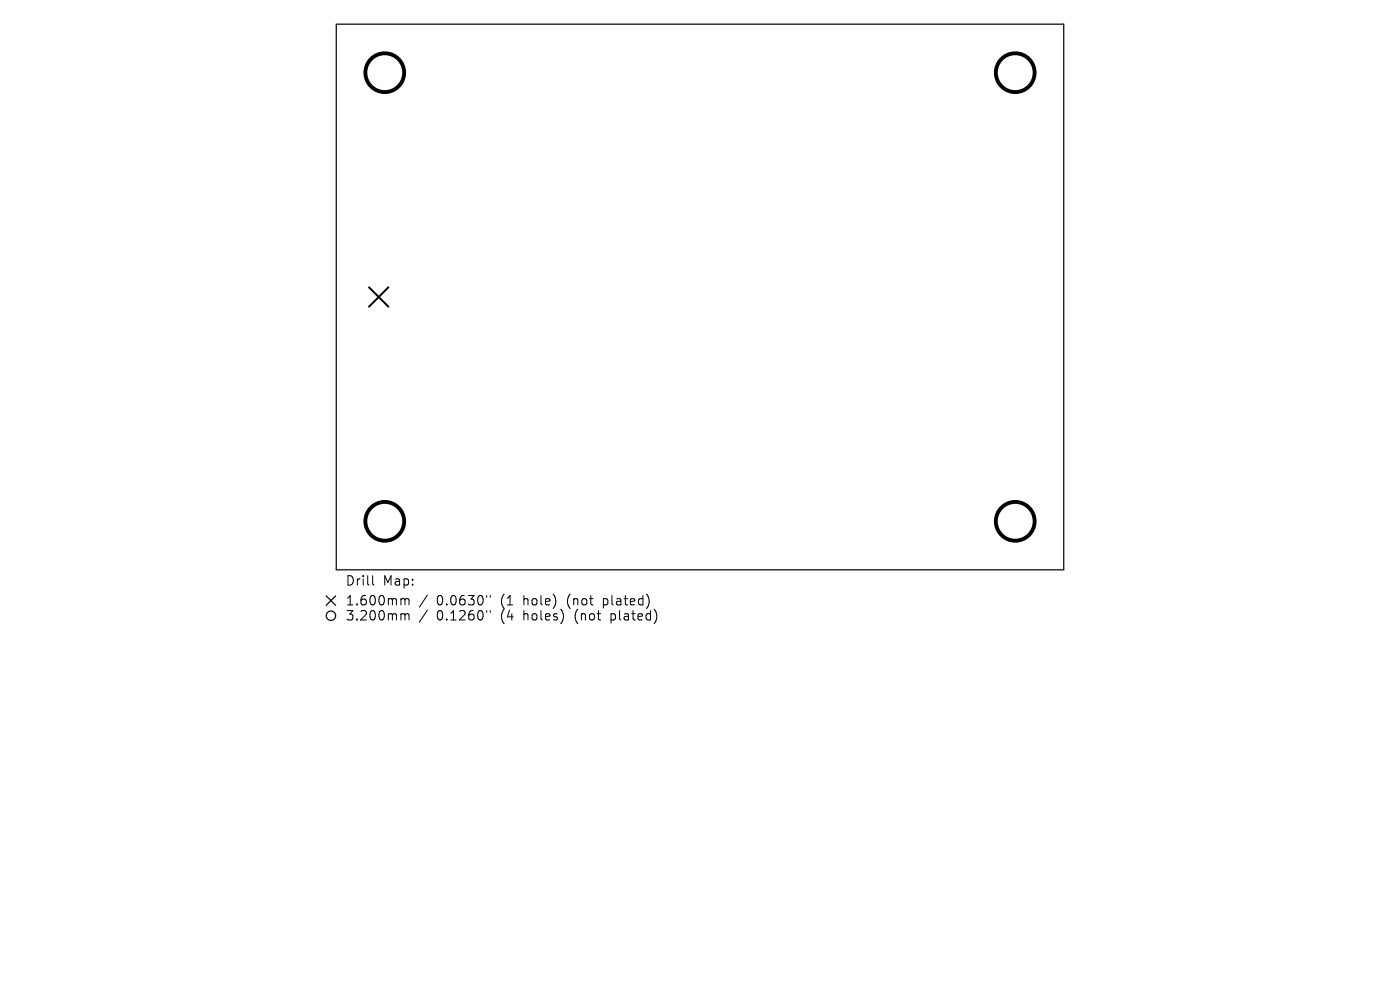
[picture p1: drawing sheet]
<svg xmlns="http://www.w3.org/2000/svg" width="297mm" height="210mm" viewBox="0 0 297 210" stroke-linecap="round" stroke-linejoin="round" font-family="sans-serif">
<defs><g id="words">
<g font-size="2.8">
<text x="73.2" y="124.5">Drill</text>
<text x="81.2" y="124.5">Map:</text>
<text x="73.2" y="128.7">1.600mm</text>
<text x="73.2" y="131.9">3.200mm</text>
<text x="92.7" y="128.7">0.0630&quot;</text>
<text x="92.7" y="131.9">0.1260&quot;</text>
<text x="106.4" y="128.7">(1</text>
<text x="106.4" y="131.9">(4</text>
<text x="111.3" y="128.7">hole)</text>
<text x="111.3" y="131.9">holes)</text>
<text x="120.8" y="128.7">(not</text>
<text x="122.4" y="131.9">(not</text>
<text x="128.6" y="128.7">plated)</text>
<text x="130.2" y="131.9">plated)</text>
</g>
</g></defs>
<g fill="none" stroke="#000" stroke-width=".26">
<path d="M71.3 5.1h154.4v115.8h-154.4zM69.2 126.4l2 2M71.2 126.4l-2 2"/>
<circle cx="70.2" cy="130.6" r="1"/>
</g>
<path d="M78.3 60.9l4.1 4.2M82.4 60.9l-4.1 4.2" fill="none" stroke="#000" stroke-width=".41"/>
<g fill="none" stroke="#000" stroke-width=".82">
<circle cx="81.6" cy="15.4" r="4.1"/>
<circle cx="215.4" cy="15.4" r="4.1"/>
<circle cx="81.6" cy="110.6" r="4.1"/>
<circle cx="215.4" cy="110.6" r="4.1"/>
</g>
<g fill="none" stroke="#000" stroke-width=".21">
<path d="M79.1 122.1v1.7l.2 .3M85.3 127l.5 .1 .1 .2M85.3 130.2l.5 .1 .1 .2M85.9 127.3l.3-.3 .5 .1 .1 1.2M85.9 127.3v1M85.9 130.5v1M85.9 130.5l.3-.3 .5 .1 .1 1.2M90.7 126.2l-1.7 2.6M90.7 129.4l-1.7 2.6M103.2 126.3v.4M103.2 129.5v.4M104 126.3v.4"/>
<path d="M104 129.5v.4"/>
</g>
<use href="#words"/>
</svg>
